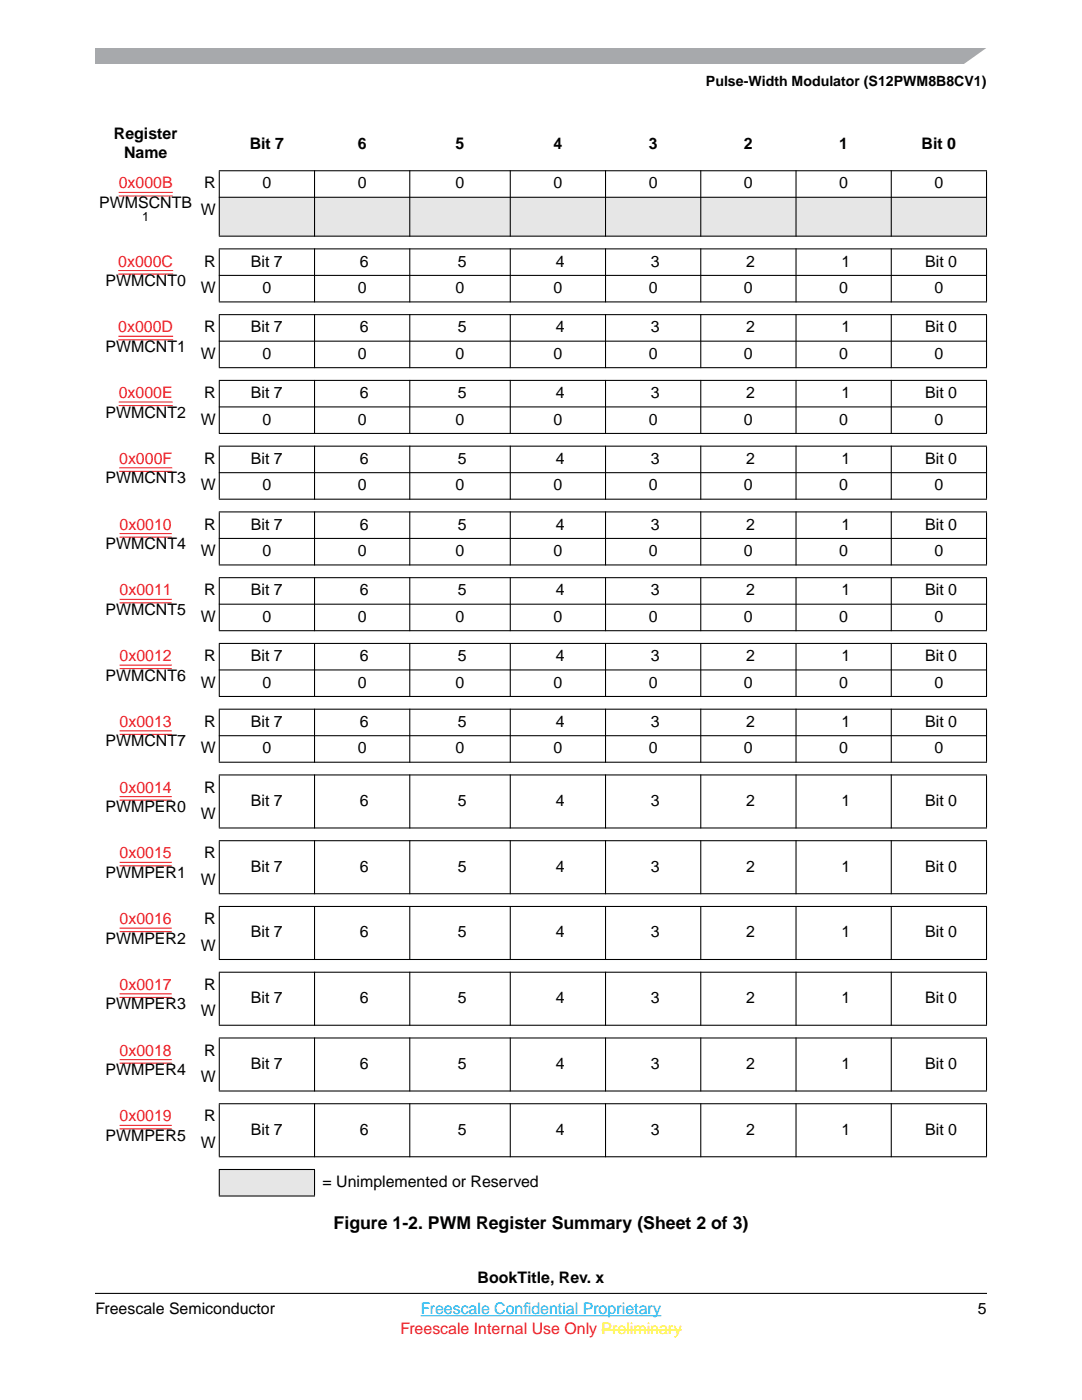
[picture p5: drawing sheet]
<svg xmlns="http://www.w3.org/2000/svg" width="216mm" height="279mm" viewBox="0 0 216 279" stroke-linecap="round" stroke-linejoin="round" font-family="sans-serif">
<defs><g id="words">
<text font-size="3.5" x="66.6" y="245.3">Figure 1-2. PWM Register Summary (Sheet 2 of 3)</text>
<g font-size="3.2">
<text x="22.7" y="27.7">Register</text>
<text x="49.8" y="29.7">Bit 7</text>
<text x="71.4" y="29.7">6</text>
<text x="90.9" y="29.7">5</text>
<text x="110.4" y="29.7">4</text>
<text x="129.4" y="29.7">3</text>
<text x="148.5" y="29.7">2</text>
<text x="167.5" y="29.7">1</text>
<text x="183.9" y="29.7">Bit 0</text>
<text x="24.8" y="31.6">Name</text>
<text x="19.8" y="41.5">PWMSCNTB</text>
<text x="40.8" y="37.6">R</text>
<text x="52.4" y="37.6">0</text>
<text x="71.4" y="37.6">0</text>
<text x="90.9" y="37.6">0</text>
<text x="110.4" y="37.6">0</text>
<text x="129.4" y="37.6">0</text>
<text x="148.5" y="37.6">0</text>
<text x="167.5" y="37.6">0</text>
<text x="186.5" y="37.6">0</text>
<text x="40.1" y="42.9">W</text>
<text x="40.8" y="53.2">R</text>
<text x="50.1" y="53.2">Bit 7</text>
<text x="71.8" y="53.2">6</text>
<text x="91.4" y="53.2">5</text>
<text x="110.9" y="53.2">4</text>
<text x="129.9" y="53.2">3</text>
<text x="148.9" y="53.2">2</text>
<text x="167.9" y="53.2">1</text>
<text x="184.6" y="53.2">Bit 0</text>
<text x="21.1" y="57.1">PWMCNT0</text>
<text x="40.1" y="58.5">W</text>
<text x="52.4" y="58.5">0</text>
<text x="71.4" y="58.5">0</text>
<text x="90.9" y="58.5">0</text>
<text x="110.4" y="58.5">0</text>
<text x="129.4" y="58.5">0</text>
<text x="148.5" y="58.5">0</text>
<text x="167.5" y="58.5">0</text>
<text x="186.5" y="58.5">0</text>
<text x="21.1" y="70.2">PWMCNT1</text>
<text x="40.1" y="71.6">W</text>
<text x="40.8" y="66.3">R</text>
<text x="50.1" y="66.3">Bit 7</text>
<text x="52.4" y="71.6">0</text>
<text x="71.4" y="71.6">0</text>
<text x="71.8" y="66.3">6</text>
<text x="90.9" y="71.6">0</text>
<text x="91.4" y="66.3">5</text>
<text x="110.4" y="71.6">0</text>
<text x="110.9" y="66.3">4</text>
<text x="129.4" y="71.6">0</text>
<text x="129.9" y="66.3">3</text>
<text x="148.5" y="71.6">0</text>
<text x="148.9" y="66.3">2</text>
<text x="167.5" y="71.6">0</text>
<text x="167.9" y="66.3">1</text>
<text x="184.6" y="66.3">Bit 0</text>
<text x="186.5" y="71.6">0</text>
<text x="21.1" y="83.3">PWMCNT2</text>
<text x="40.8" y="79.4">R</text>
<text x="50.1" y="79.4">Bit 7</text>
<text x="71.8" y="79.4">6</text>
<text x="91.4" y="79.4">5</text>
<text x="110.9" y="79.4">4</text>
<text x="129.9" y="79.4">3</text>
<text x="148.9" y="79.4">2</text>
<text x="167.9" y="79.4">1</text>
<text x="184.6" y="79.4">Bit 0</text>
<text x="40.1" y="84.7">W</text>
<text x="52.4" y="84.7">0</text>
<text x="71.4" y="84.7">0</text>
<text x="90.9" y="84.7">0</text>
<text x="110.4" y="84.7">0</text>
<text x="129.4" y="84.7">0</text>
<text x="148.5" y="84.7">0</text>
<text x="167.5" y="84.7">0</text>
<text x="186.5" y="84.7">0</text>
<text x="40.8" y="92.6">R</text>
<text x="50.1" y="92.6">Bit 7</text>
<text x="71.8" y="92.6">6</text>
<text x="91.4" y="92.6">5</text>
<text x="110.9" y="92.6">4</text>
<text x="129.9" y="92.6">3</text>
<text x="148.9" y="92.6">2</text>
<text x="167.9" y="92.6">1</text>
<text x="184.6" y="92.6">Bit 0</text>
<text x="21.1" y="96.4">PWMCNT3</text>
<text x="40.1" y="97.9">W</text>
<text x="52.4" y="97.9">0</text>
<text x="71.4" y="97.9">0</text>
<text x="90.9" y="97.9">0</text>
<text x="110.4" y="97.9">0</text>
<text x="129.4" y="97.9">0</text>
<text x="148.5" y="97.9">0</text>
<text x="167.5" y="97.9">0</text>
<text x="186.5" y="97.9">0</text>
<text x="40.8" y="105.7">R</text>
<text x="50.1" y="105.7">Bit 7</text>
<text x="71.8" y="105.7">6</text>
<text x="91.4" y="105.7">5</text>
<text x="110.9" y="105.7">4</text>
<text x="129.9" y="105.7">3</text>
<text x="148.9" y="105.7">2</text>
<text x="167.9" y="105.7">1</text>
<text x="184.6" y="105.7">Bit 0</text>
<text x="21.1" y="109.6">PWMCNT4</text>
<text x="40.1" y="111">W</text>
<text x="52.4" y="111">0</text>
<text x="71.4" y="111">0</text>
<text x="90.9" y="111">0</text>
<text x="110.4" y="111">0</text>
<text x="129.4" y="111">0</text>
<text x="148.5" y="111">0</text>
<text x="167.5" y="111">0</text>
<text x="186.5" y="111">0</text>
<text x="40.8" y="118.8">R</text>
<text x="50.1" y="118.8">Bit 7</text>
<text x="71.8" y="118.8">6</text>
<text x="91.4" y="118.8">5</text>
<text x="110.9" y="118.8">4</text>
<text x="129.9" y="118.8">3</text>
<text x="148.9" y="118.8">2</text>
<text x="167.9" y="118.8">1</text>
<text x="184.6" y="118.8">Bit 0</text>
<text x="21.1" y="122.7">PWMCNT5</text>
<text x="40.1" y="124.1">W</text>
<text x="52.4" y="124.1">0</text>
<text x="71.4" y="124.1">0</text>
<text x="90.9" y="124.1">0</text>
<text x="110.4" y="124.1">0</text>
<text x="129.4" y="124.1">0</text>
<text x="148.5" y="124.1">0</text>
<text x="167.5" y="124.1">0</text>
<text x="186.5" y="124.1">0</text>
<text x="40.8" y="131.9">R</text>
<text x="50.1" y="131.9">Bit 7</text>
<text x="71.8" y="131.9">6</text>
<text x="91.4" y="131.9">5</text>
<text x="110.9" y="131.9">4</text>
<text x="129.9" y="131.9">3</text>
<text x="148.9" y="131.9">2</text>
<text x="167.9" y="131.9">1</text>
<text x="184.6" y="131.9">Bit 0</text>
<text x="21.1" y="135.8">PWMCNT6</text>
<text x="40.1" y="137.2">W</text>
<text x="52.4" y="137.2">0</text>
<text x="71.4" y="137.2">0</text>
<text x="90.9" y="137.2">0</text>
<text x="110.4" y="137.2">0</text>
<text x="129.4" y="137.2">0</text>
<text x="148.5" y="137.2">0</text>
<text x="167.5" y="137.2">0</text>
<text x="186.5" y="137.2">0</text>
<text x="21.1" y="148.9">PWMCNT7</text>
<text x="40.8" y="145.1">R</text>
<text x="50.1" y="145.1">Bit 7</text>
<text x="71.8" y="145.1">6</text>
<text x="91.4" y="145.1">5</text>
<text x="110.9" y="145.1">4</text>
<text x="129.9" y="145.1">3</text>
<text x="148.9" y="145.1">2</text>
<text x="167.9" y="145.1">1</text>
<text x="184.6" y="145.1">Bit 0</text>
<text x="40.1" y="150.4">W</text>
<text x="52.4" y="150.4">0</text>
<text x="71.4" y="150.4">0</text>
<text x="90.9" y="150.4">0</text>
<text x="110.4" y="150.4">0</text>
<text x="129.4" y="150.4">0</text>
<text x="148.5" y="150.4">0</text>
<text x="167.5" y="150.4">0</text>
<text x="186.5" y="150.4">0</text>
<text x="40.8" y="158.2">R</text>
<text x="50.1" y="160.8">Bit 7</text>
<text x="71.8" y="160.8">6</text>
<text x="91.4" y="160.8">5</text>
<text x="110.9" y="160.8">4</text>
<text x="129.9" y="160.8">3</text>
<text x="148.9" y="160.8">2</text>
<text x="167.9" y="160.8">1</text>
<text x="184.6" y="160.8">Bit 0</text>
<text x="21.1" y="162.1">PWMPER0</text>
<text x="40.1" y="163.5">W</text>
<text x="40.8" y="171.3">R</text>
<text x="50.1" y="174">Bit 7</text>
<text x="71.8" y="174">6</text>
<text x="91.4" y="174">5</text>
<text x="110.9" y="174">4</text>
<text x="129.9" y="174">3</text>
<text x="148.9" y="174">2</text>
<text x="167.9" y="174">1</text>
<text x="184.6" y="174">Bit 0</text>
<text x="21.1" y="175.2">PWMPER1</text>
<text x="40.1" y="176.6">W</text>
<text x="40.8" y="184.4">R</text>
<text x="21.1" y="188.3">PWMPER2</text>
<text x="40.1" y="189.7">W</text>
<text x="50.1" y="187.1">Bit 7</text>
<text x="71.8" y="187.1">6</text>
<text x="91.4" y="187.1">5</text>
<text x="110.9" y="187.1">4</text>
<text x="129.9" y="187.1">3</text>
<text x="148.9" y="187.1">2</text>
<text x="167.9" y="187.1">1</text>
<text x="184.6" y="187.1">Bit 0</text>
<text x="40.8" y="197.6">R</text>
<text x="21.1" y="201.4">PWMPER3</text>
<text x="40.1" y="202.8">W</text>
<text x="50.1" y="200.2">Bit 7</text>
<text x="71.8" y="200.2">6</text>
<text x="91.4" y="200.2">5</text>
<text x="110.9" y="200.2">4</text>
<text x="129.9" y="200.2">3</text>
<text x="148.9" y="200.2">2</text>
<text x="167.9" y="200.2">1</text>
<text x="184.6" y="200.2">Bit 0</text>
<text x="21.1" y="214.6">PWMPER4</text>
<text x="40.1" y="216">W</text>
<text x="40.8" y="210.7">R</text>
<text x="50.1" y="213.3">Bit 7</text>
<text x="71.8" y="213.3">6</text>
<text x="91.4" y="213.3">5</text>
<text x="110.9" y="213.3">4</text>
<text x="129.9" y="213.3">3</text>
<text x="148.9" y="213.3">2</text>
<text x="167.9" y="213.3">1</text>
<text x="184.6" y="213.3">Bit 0</text>
<text x="21.1" y="227.7">PWMPER5</text>
<text x="40.8" y="223.8">R</text>
<text x="50.1" y="226.4">Bit 7</text>
<text x="71.8" y="226.4">6</text>
<text x="91.4" y="226.4">5</text>
<text x="110.9" y="226.4">4</text>
<text x="129.9" y="226.4">3</text>
<text x="148.9" y="226.4">2</text>
<text x="167.9" y="226.4">1</text>
<text x="184.6" y="226.4">Bit 0</text>
<text x="40.1" y="229.1">W</text>
<text x="64.4" y="236.9">= Unimplemented or Reserved</text>
<text x="95.3" y="256.1">BookTitle, Rev. x</text>
<text x="19" y="262.3">Freescale Semiconductor</text>
<text x="195.1" y="262.3">5</text>
</g>
<g font-size="3.2" fill="#ed1c24">
<text x="23.7" y="37.6">0x000B</text>
<text x="23.6" y="53.2">0x000C</text>
<text x="23.6" y="66.3">0x000D</text>
<text x="23.7" y="79.4">0x000E</text>
<text x="23.8" y="92.6">0x000F</text>
<text x="23.9" y="105.7">0x0010</text>
<text x="23.9" y="118.8">0x0011</text>
<text x="23.9" y="131.9">0x0012</text>
<text x="23.9" y="145.1">0x0013</text>
<text x="23.9" y="158.2">0x0014</text>
<text x="23.9" y="171.3">0x0015</text>
<text x="23.9" y="184.4">0x0016</text>
<text x="23.9" y="197.6">0x0017</text>
<text x="23.9" y="210.7">0x0018</text>
<text x="23.9" y="223.8">0x0019</text>
<text x="79.9" y="266.2">Freescale Internal Use Only Preliminary</text>
</g>
<g font-size="3.2" fill="#00aeef">
<text x="84" y="262.3">Freescale Confdential Proprietary</text>
<text x="104.5" y="262.3">i</text>
</g>
<text font-size="2.8" x="140.9" y="17.2">Pulse-Width Modulator (S12PWM8B8CV1)</text>
<text font-size="2.5" x="28.4" y="44.1">1</text>
</g></defs>
<path d="M19 9.5h177.8v3.2h-177.8z" fill="#a7a9ac"/>
<g fill="#fff">
<path d="M192 13l5.3-3.8h1.4v3.8z"/>
<path d="M19 258.1h177.8z"/>
</g>
<path d="M19 257.2h177.8v2.3h-177.8z" fill="#fff"/>
<path d="M19 258.1h177.8" fill="none" stroke="#000" stroke-width=".21"/>
<path d="M84 262.6h47.9" fill="none" stroke="#00aeef" stroke-width=".2"/>
<path d="M120 265.4h16" fill="none" stroke="#fff200" stroke-width=".2"/>
<path d="M23.7 38.4h10.8M23.7 39.1h10.8" fill="none" stroke="#ed1c24" stroke-width=".21"/>
<path d="M43.8 39.4h153v7.7h-153z" fill="#e6e6e6"/>
<g fill="none" stroke="#ed1c24" stroke-width=".21">
<path d="M23.6 54h10.9M23.6 54.7h10.9M23.6 67.1h10.9M23.6 67.8h10.9M23.7 80.2h10.8M23.7 80.9h10.8M23.8 93.4h10.6M23.8 94.1h10.6M23.9 106.5h10.4M23.9 107.2h10.4M23.9 119.6h10.4M23.9 120.3h10.4"/>
<path d="M23.9 132.7h10.4M23.9 133.4h10.4M23.9 145.9h10.4M23.9 146.6h10.4M23.9 159h10.4M23.9 159.7h10.4M23.9 172.1h10.4M23.9 172.8h10.4M23.9 185.2h10.4M23.9 185.9h10.4M23.9 198.3h10.4M23.9 199.1h10.4"/>
<path d="M23.9 211.5h10.4M23.9 212.2h10.4M23.9 224.6h10.4M23.9 225.3h10.4"/>
</g>
<path d="M43.8 233.4h19v5.3h-19z" fill="#e6e6e6"/>
<g fill="#000" stroke="#000" stroke-width=".21">
<path d="M43.7 34.1h153.2zM43.7 39.4h153.2zM43.8 34.2v12.8zM62.8 34v13.2zM81.8 34v13.2zM101.8 34v13.2zM120.8 34v13.2zM139.8 34v13.2zM158.8 34v13.2zM177.8 34v13.2zM196.8 34.2v12.8zM43.7 47.1h153.2z"/>
<path d="M43.7 49.7h153.2zM43.7 55h153.2zM43.8 49.8v10.4zM43.8 62.9v10.4zM62.8 49.6v10.7zM62.8 62.7v10.8zM81.8 49.6v10.7zM81.8 62.7v10.8zM101.8 49.6v10.7zM101.8 62.7v10.8zM120.8 49.6v10.7zM120.8 62.7v10.8z"/>
<path d="M139.8 49.6v10.7zM139.8 62.7v10.8zM158.8 49.6v10.7zM158.8 62.7v10.8zM177.8 49.6v10.7zM177.8 62.7v10.8zM196.8 49.8v10.4zM196.8 62.9v10.4zM43.7 60.3h153.2zM43.7 62.8h153.2zM43.7 68.1h153.2zM43.7 73.4h153.2z"/>
<path d="M43.7 75.9h153.2zM43.8 76v10.4zM43.8 89.1v10.4zM62.8 75.8v10.8zM62.8 89v10.7zM81.8 75.8v10.8zM81.8 89v10.7zM101.8 75.8v10.8zM101.8 89v10.7zM120.8 75.8v10.8zM120.8 89v10.7zM139.8 75.8v10.8z"/>
<path d="M139.8 89v10.7zM158.8 75.8v10.8zM158.8 89v10.7zM177.8 75.8v10.8zM177.8 89v10.7zM196.8 76v10.4zM196.8 89.1v10.4zM43.7 81.2h153.2zM43.7 86.5h153.2zM43.7 89h153.2zM43.7 94.3h153.2zM43.7 99.6h153.2z"/>
<path d="M43.8 102.3v10.4zM62.8 102.1v10.7zM81.8 102.1v10.7zM101.8 102.1v10.7zM120.8 102.1v10.7zM139.8 102.1v10.7zM158.8 102.1v10.7zM177.8 102.1v10.7zM196.8 102.3v10.4zM43.7 102.2h153.2zM43.7 107.5h153.2zM43.7 112.7h153.2z"/>
<path d="M43.7 115.3h153.2zM43.8 115.4v10.4zM43.8 128.5v10.4zM62.8 115.2v10.8zM62.8 128.3v10.8zM81.8 115.2v10.8zM81.8 128.3v10.8zM101.8 115.2v10.8zM101.8 128.3v10.8zM120.8 115.2v10.8zM120.8 128.3v10.8zM139.8 115.2v10.8z"/>
<path d="M139.8 128.3v10.8zM158.8 115.2v10.8zM158.8 128.3v10.8zM177.8 115.2v10.8zM177.8 128.3v10.8zM196.8 115.4v10.4zM196.8 128.5v10.4zM43.7 120.6h153.2zM43.7 125.9h153.2zM43.7 128.4h153.2zM43.7 133.7h153.2zM43.7 139h153.2z"/>
<path d="M43.8 141.6v10.4zM62.8 141.4v10.8zM81.8 141.4v10.8zM101.8 141.4v10.8zM120.8 141.4v10.8zM139.8 141.4v10.8zM158.8 141.4v10.8zM177.8 141.4v10.8zM196.8 141.6v10.4zM43.7 141.5h153.2zM43.7 146.8h153.2zM43.7 152.1h153.2z"/>
<path d="M43.7 154.7h153.2zM43.8 154.7v10.5zM43.8 167.9v10.4zM62.8 154.6v10.7zM62.8 167.7v10.8zM81.8 154.6v10.7zM81.8 167.7v10.8zM101.8 154.6v10.7zM101.8 167.7v10.8zM120.8 154.6v10.7zM120.8 167.7v10.8zM139.8 154.6v10.7z"/>
<path d="M139.8 167.7v10.8zM158.8 154.6v10.7zM158.8 167.7v10.8zM177.8 154.6v10.7zM177.8 167.7v10.8zM196.8 154.7v10.5zM196.8 167.9v10.4zM43.7 165.2h153.2zM43.7 167.8h153.2zM43.7 178.4h153.2zM43.8 181v10.4zM62.8 180.8v10.8z"/>
<path d="M81.8 180.8v10.8zM101.8 180.8v10.8zM120.8 180.8v10.8zM139.8 180.8v10.8zM158.8 180.8v10.8zM177.8 180.8v10.8zM196.8 181v10.4zM43.7 180.9h153.2zM43.7 191.5h153.2zM43.7 194h153.2zM43.8 194.1v10.4zM43.8 207.2v10.4z"/>
<path d="M62.8 193.9v10.8zM62.8 207.1v10.7zM81.8 193.9v10.8zM81.8 207.1v10.7zM101.8 193.9v10.8zM101.8 207.1v10.7zM120.8 193.9v10.8zM120.8 207.1v10.7zM139.8 193.9v10.8zM139.8 207.1v10.7zM158.8 193.9v10.8zM158.8 207.1v10.7z"/>
<path d="M177.8 193.9v10.8zM177.8 207.1v10.7zM196.8 194.1v10.4zM196.8 207.2v10.4zM43.7 204.6h153.2zM43.7 207.2h153.2zM43.7 217.7h153.2zM43.8 220.4v10.4zM43.8 233.5v5.1zM62.8 220.2v10.7zM62.8 233.5v5.1zM43.7 233.4h19.2z"/>
<path d="M43.7 238.7h19.2zM81.8 220.2v10.7zM101.8 220.2v10.7zM120.8 220.2v10.7zM139.8 220.2v10.7zM158.8 220.2v10.7zM177.8 220.2v10.7zM196.8 220.4v10.4zM43.7 220.3h153.2zM43.7 230.9h153.2z"/>
</g>
<use href="#words"/>
</svg>
